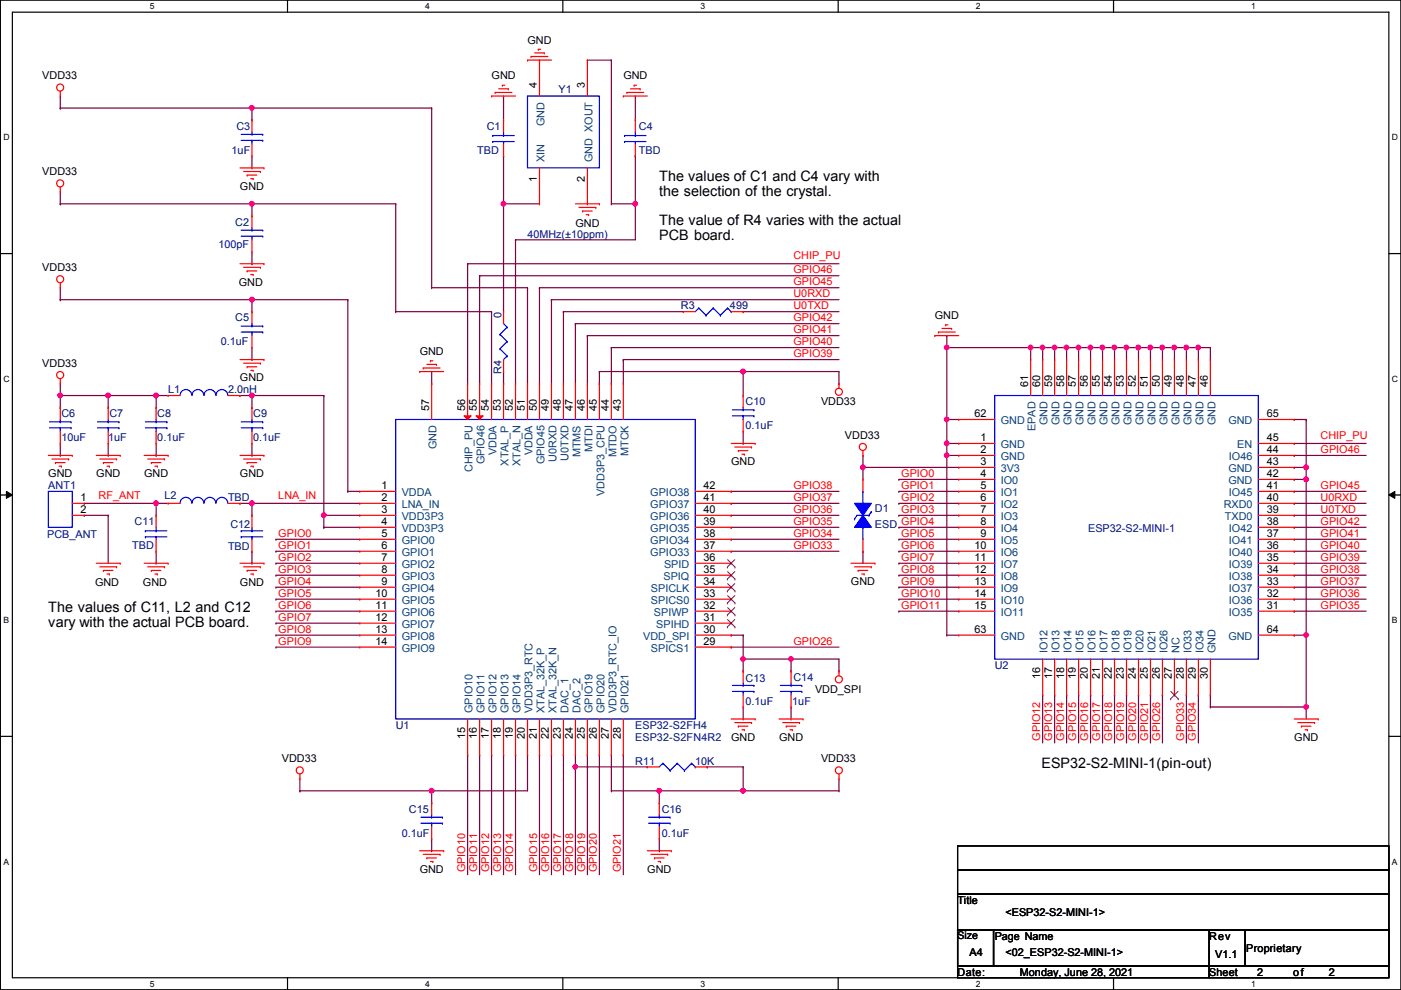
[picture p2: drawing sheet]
<svg xmlns="http://www.w3.org/2000/svg" width="297mm" height="210mm" viewBox="0 0 297 210" stroke-linecap="round" stroke-linejoin="round" font-family="sans-serif">
<defs><g id="words">
<g font-size="3">
<text x="139.8" y="38.4">The values of C1 and C4 vary with</text>
<text x="139.8" y="41.5">the selection of the crystal.</text>
<text x="139.8" y="47.8">The value of R4 varies with the actual</text>
<text x="139.8" y="50.9">PCB board.</text>
<text x="10.2" y="129.8">The values of C11, L2 and C12</text>
<text x="10.2" y="132.9">vary with the actual PCB board.</text>
<text x="220.8" y="162.8">ESP32-S2-MINI-1(pin-out)</text>
</g>
<g font-size="2.3">
<text x="111.8" y="9.2">GND</text>
<text x="9" y="16.8">VDD33</text>
<text x="104.2" y="16.8">GND</text>
<text x="132.2" y="16.8">GND</text>
<text x="113.8" y="18.6" transform="rotate(-90 113.8 18.6)">4</text>
<text x="124" y="18.6" transform="rotate(-90 124 18.6)">3</text>
<text x="9" y="37.2">VDD33</text>
<text x="50.9" y="40.2">GND</text>
<text x="113.8" y="38.7" transform="rotate(-90 113.8 38.7)">1</text>
<text x="124" y="38.7" transform="rotate(-90 124 38.7)">2</text>
<text x="122" y="48.1">GND</text>
<text x="9" y="57.5">VDD33</text>
<text x="50.6" y="60.5">GND</text>
<text x="198.2" y="67.6">GND</text>
<text x="9" y="77.8">VDD33</text>
<text x="89" y="75.3">GND</text>
<text x="50.9" y="80.9">GND</text>
<text x="218" y="82.1" transform="rotate(-90 218 82.1)">61</text>
<text x="220.5" y="82.1" transform="rotate(-90 220.5 82.1)">60</text>
<text x="223.1" y="82.1" transform="rotate(-90 223.1 82.1)">59</text>
<text x="225.6" y="82.1" transform="rotate(-90 225.6 82.1)">58</text>
<text x="228.1" y="82.1" transform="rotate(-90 228.1 82.1)">57</text>
<text x="230.7" y="82.1" transform="rotate(-90 230.7 82.1)">56</text>
<text x="233.2" y="82.1" transform="rotate(-90 233.2 82.1)">55</text>
<text x="235.8" y="82.1" transform="rotate(-90 235.8 82.1)">54</text>
<text x="238.3" y="82.1" transform="rotate(-90 238.3 82.1)">53</text>
<text x="240.8" y="82.1" transform="rotate(-90 240.8 82.1)">52</text>
<text x="243.4" y="82.1" transform="rotate(-90 243.4 82.1)">51</text>
<text x="245.9" y="82.1" transform="rotate(-90 245.9 82.1)">50</text>
<text x="248.5" y="82.1" transform="rotate(-90 248.5 82.1)">49</text>
<text x="251" y="82.1" transform="rotate(-90 251 82.1)">48</text>
<text x="253.5" y="82.1" transform="rotate(-90 253.5 82.1)">47</text>
<text x="256.1" y="82.1" transform="rotate(-90 256.1 82.1)">46</text>
<text x="91" y="87.2" transform="rotate(-90 91 87.2)">57</text>
<text x="98.6" y="87.2" transform="rotate(-90 98.6 87.2)">56</text>
<text x="101.1" y="87.2" transform="rotate(-90 101.1 87.2)">55</text>
<text x="103.7" y="87.2" transform="rotate(-90 103.7 87.2)">54</text>
<text x="106.2" y="87.2" transform="rotate(-90 106.2 87.2)">53</text>
<text x="108.8" y="87.2" transform="rotate(-90 108.8 87.2)">52</text>
<text x="111.3" y="87.2" transform="rotate(-90 111.3 87.2)">51</text>
<text x="113.8" y="87.2" transform="rotate(-90 113.8 87.2)">50</text>
<text x="116.4" y="87.2" transform="rotate(-90 116.4 87.2)">49</text>
<text x="118.9" y="87.2" transform="rotate(-90 118.9 87.2)">48</text>
<text x="121.5" y="87.2" transform="rotate(-90 121.5 87.2)">47</text>
<text x="124" y="87.2" transform="rotate(-90 124 87.2)">46</text>
<text x="126.5" y="87.2" transform="rotate(-90 126.5 87.2)">45</text>
<text x="129.1" y="87.2" transform="rotate(-90 129.1 87.2)">44</text>
<text x="131.6" y="87.2" transform="rotate(-90 131.6 87.2)">43</text>
<text x="174.1" y="85.9">VDD33</text>
<text x="206.6" y="88.4">62</text>
<text x="268.6" y="88.4">65</text>
<text x="179.2" y="93">VDD33</text>
<text x="207.9" y="93.5">1</text>
<text x="268.6" y="93.5">45</text>
<text x="10.2" y="101.2">GND</text>
<text x="20.4" y="101.2">GND</text>
<text x="30.6" y="101.2">GND</text>
<text x="50.9" y="101.2">GND</text>
<text x="155" y="98.6">GND</text>
<text x="207.9" y="98.6">3</text>
<text x="207.9" y="101.1">4</text>
<text x="207.9" y="96">2</text>
<text x="268.6" y="101.1">42</text>
<text x="268.6" y="96">44</text>
<text x="268.6" y="98.6">43</text>
<text x="17.1" y="106.2">1</text>
<text x="80.9" y="103.6">1</text>
<text x="80.9" y="106.2">2</text>
<text x="149.2" y="106.2">41</text>
<text x="149.2" y="103.6">42</text>
<text x="207.9" y="103.6">5</text>
<text x="207.9" y="106.2">6</text>
<text x="268.6" y="106.2">40</text>
<text x="268.6" y="103.6">41</text>
<text x="17.1" y="108.7">2</text>
<text x="80.9" y="108.7">3</text>
<text x="80.9" y="111.3">4</text>
<text x="80.9" y="113.8">5</text>
<text x="149.2" y="113.8">38</text>
<text x="149.2" y="111.3">39</text>
<text x="149.2" y="108.7">40</text>
<text x="207.9" y="108.7">7</text>
<text x="207.9" y="111.3">8</text>
<text x="207.9" y="113.8">9</text>
<text x="268.6" y="108.7">39</text>
<text x="268.6" y="111.3">38</text>
<text x="268.6" y="113.8">37</text>
<text x="80.9" y="116.3">6</text>
<text x="80.9" y="118.9">7</text>
<text x="149.2" y="118.9">36</text>
<text x="149.2" y="116.3">37</text>
<text x="206.6" y="116.3">10</text>
<text x="206.6" y="118.9">11</text>
<text x="268.6" y="116.3">36</text>
<text x="268.6" y="118.9">35</text>
<text x="20.1" y="124.3">GND</text>
<text x="30.3" y="124.3">GND</text>
<text x="50.9" y="124.3">GND</text>
<text x="80.9" y="121.4">8</text>
<text x="80.9" y="124">9</text>
<text x="149.2" y="121.4">35</text>
<text x="149.2" y="124">34</text>
<text x="180.4" y="124">GND</text>
<text x="206.6" y="121.4">12</text>
<text x="206.6" y="124">13</text>
<text x="268.6" y="121.4">34</text>
<text x="268.6" y="124">33</text>
<text x="79.6" y="126.5">10</text>
<text x="79.6" y="129">11</text>
<text x="79.6" y="131.6">12</text>
<text x="149.2" y="129">32</text>
<text x="149.2" y="126.5">33</text>
<text x="149.2" y="131.6">31</text>
<text x="206.6" y="126.5">14</text>
<text x="206.6" y="129">15</text>
<text x="268.6" y="126.5">32</text>
<text x="268.6" y="129">31</text>
<text x="79.6" y="134.1">13</text>
<text x="79.6" y="136.7">14</text>
<text x="149.2" y="134.1">30</text>
<text x="149.2" y="136.7">29</text>
<text x="206.6" y="134.1">63</text>
<text x="268.6" y="134.1">64</text>
<text x="172.8" y="146.9">VDD_SPI</text>
<text x="220.5" y="144.1" transform="rotate(-90 220.5 144.1)">16</text>
<text x="223.1" y="144.1" transform="rotate(-90 223.1 144.1)">17</text>
<text x="225.6" y="144.1" transform="rotate(-90 225.6 144.1)">18</text>
<text x="228.1" y="144.1" transform="rotate(-90 228.1 144.1)">19</text>
<text x="230.7" y="144.1" transform="rotate(-90 230.7 144.1)">20</text>
<text x="233.2" y="144.1" transform="rotate(-90 233.2 144.1)">21</text>
<text x="235.8" y="144.1" transform="rotate(-90 235.8 144.1)">22</text>
<text x="238.3" y="144.1" transform="rotate(-90 238.3 144.1)">23</text>
<text x="240.8" y="144.1" transform="rotate(-90 240.8 144.1)">24</text>
<text x="243.4" y="144.1" transform="rotate(-90 243.4 144.1)">25</text>
<text x="245.9" y="144.1" transform="rotate(-90 245.9 144.1)">26</text>
<text x="248.5" y="144.1" transform="rotate(-90 248.5 144.1)">27</text>
<text x="251" y="144.1" transform="rotate(-90 251 144.1)">28</text>
<text x="253.5" y="144.1" transform="rotate(-90 253.5 144.1)">29</text>
<text x="256.1" y="144.1" transform="rotate(-90 256.1 144.1)">30</text>
<text x="59.8" y="161.6">VDD33</text>
<text x="98.6" y="156.8" transform="rotate(-90 98.6 156.8)">15</text>
<text x="101.1" y="156.8" transform="rotate(-90 101.1 156.8)">16</text>
<text x="103.7" y="156.8" transform="rotate(-90 103.7 156.8)">17</text>
<text x="106.2" y="156.8" transform="rotate(-90 106.2 156.8)">18</text>
<text x="108.8" y="156.8" transform="rotate(-90 108.8 156.8)">19</text>
<text x="111.3" y="156.8" transform="rotate(-90 111.3 156.8)">20</text>
<text x="113.8" y="156.8" transform="rotate(-90 113.8 156.8)">21</text>
<text x="116.4" y="156.8" transform="rotate(-90 116.4 156.8)">22</text>
<text x="118.9" y="156.8" transform="rotate(-90 118.9 156.8)">23</text>
<text x="121.5" y="156.8" transform="rotate(-90 121.5 156.8)">24</text>
<text x="124" y="156.8" transform="rotate(-90 124 156.8)">25</text>
<text x="126.5" y="156.8" transform="rotate(-90 126.5 156.8)">26</text>
<text x="129.1" y="156.8" transform="rotate(-90 129.1 156.8)">27</text>
<text x="131.6" y="156.8" transform="rotate(-90 131.6 156.8)">28</text>
<text x="155" y="157.1">GND</text>
<text x="165.2" y="157.1">GND</text>
<text x="174.1" y="161.6">VDD33</text>
<text x="274.4" y="157.1">GND</text>
<text x="89" y="185">GND</text>
<text x="137.2" y="185">GND</text>
<text x="203" y="191.6">Title</text>
<text x="213.2" y="194.1">&lt;ESP32-S2-MINI-1&gt;</text>
<text x="205.6" y="202.8">A4</text>
<text x="210.9" y="199.2">Page Name</text>
<text x="213.2" y="202.8">&lt;02_ESP32-S2-MINI-1&gt;</text>
<text x="256.4" y="199.2">Rev</text>
<text x="257.6" y="203">V1.1</text>
<text x="264.2" y="201.8">Proprietary</text>
<text x="203" y="206.8">Date:</text>
<text x="216.2" y="206.8">Monday, June 28, 2021</text>
<text x="256.4" y="206.8">Sheet</text>
<text x="266.5" y="206.8">2</text>
<text x="274.1" y="206.8">of</text>
<text x="281.8" y="206.8">2</text>
</g>
<g font-size="2.3" fill="#000080">
<text x="118.4" y="19.6">Y1</text>
<text x="50.1" y="27.5">C3</text>
<text x="103.2" y="27.5">C1</text>
<text x="135.5" y="27.5">C4</text>
<text x="49.1" y="32.6">1uF</text>
<text x="101.2" y="32.6">TBD</text>
<text x="135.5" y="32.6">TBD</text>
<text x="49.9" y="47.8">C2</text>
<text x="46.3" y="52.7">100pF</text>
<text x="111.8" y="50.4">40MHz(±10ppm)</text>
<text x="144.4" y="65.6">R3</text>
<text x="154.8" y="65.6">499</text>
<text x="49.9" y="68.2">C5</text>
<text x="106.3" y="67.4" transform="rotate(-90 106.3 67.4)">0</text>
<text x="46.8" y="73.2">0.1uF</text>
<text x="35.6" y="83.4">L1</text>
<text x="48.3" y="83.4">2.0nH</text>
<text x="106.3" y="79.3" transform="rotate(-90 106.3 79.3)">R4</text>
<text x="13" y="88.5">C6</text>
<text x="23.2" y="88.5">C7</text>
<text x="33.4" y="88.5">C8</text>
<text x="53.7" y="88.5">C9</text>
<text x="158.1" y="85.9">C10</text>
<text x="13" y="93.6">10uF</text>
<text x="22.9" y="93.6">1uF</text>
<text x="33.4" y="93.6">0.1uF</text>
<text x="53.7" y="93.6">0.1uF</text>
<text x="158.1" y="91">0.1uF</text>
<text x="10.2" y="103.7">ANT1</text>
<text x="34.9" y="105.7">L2</text>
<text x="48.3" y="106.3">TBD</text>
<text x="28.5" y="111.3">C11</text>
<text x="48.8" y="111.8">C12</text>
<text x="185.5" y="108.5">D1</text>
<text x="185.5" y="111.8">ESD GPIO4</text>
<text x="230.7" y="112.9">ESP32-S2-MINI-1</text>
<text x="10" y="114.1">PCB_ANT</text>
<text x="28" y="116.4">TBD</text>
<text x="48.3" y="116.7">TBD</text>
<text x="210.9" y="141.8">U2</text>
<text x="158.1" y="144.6">C13</text>
<text x="158.1" y="149.4">0.1uF</text>
<text x="168" y="149.4">1uF</text>
<text x="168.2" y="144.4">C14</text>
<text x="83.9" y="154.5">U1</text>
<text x="134.7" y="154.5">ESP32-S2FH4</text>
<text x="134.7" y="157.1">ESP32-S2FN4R2</text>
<text x="134.7" y="162.1">R11</text>
<text x="147.4" y="162.1">10K</text>
<text x="86.7" y="172.3">C15</text>
<text x="140.3" y="172.3">C16</text>
<text x="85.2" y="177.4">0.1uF</text>
<text x="140.3" y="177.4">0.1uF</text>
</g>
<g font-size="2.3" fill="#004080">
<text x="115.4" y="26.7" transform="rotate(-90 115.4 26.7)">GND</text>
<text x="115.4" y="34.3" transform="rotate(-90 115.4 34.3)">XIN</text>
<text x="125.6" y="34.3" transform="rotate(-90 125.6 34.3)">GND XOUT</text>
<text x="92.6" y="95.3" transform="rotate(-90 92.6 95.3)">GND</text>
<text x="125.6" y="95.8" transform="rotate(-90 125.6 95.8)">MTDI</text>
<text x="212.2" y="95.1">GND</text>
<text x="212.2" y="90">GND</text>
<text x="219.6" y="91.4" transform="rotate(-90 219.6 91.4)">EPAD</text>
<text x="222.1" y="90.2" transform="rotate(-90 222.1 90.2)">GND</text>
<text x="224.7" y="90.2" transform="rotate(-90 224.7 90.2)">GND</text>
<text x="227.2" y="90.2" transform="rotate(-90 227.2 90.2)">GND</text>
<text x="229.7" y="90.2" transform="rotate(-90 229.7 90.2)">GND</text>
<text x="232.3" y="90.2" transform="rotate(-90 232.3 90.2)">GND</text>
<text x="234.8" y="90.2" transform="rotate(-90 234.8 90.2)">GND</text>
<text x="237.4" y="90.2" transform="rotate(-90 237.4 90.2)">GND</text>
<text x="239.9" y="90.2" transform="rotate(-90 239.9 90.2)">GND</text>
<text x="242.4" y="90.2" transform="rotate(-90 242.4 90.2)">GND</text>
<text x="245" y="90.2" transform="rotate(-90 245 90.2)">GND</text>
<text x="247.5" y="90.2" transform="rotate(-90 247.5 90.2)">GND</text>
<text x="250.1" y="90.2" transform="rotate(-90 250.1 90.2)">GND</text>
<text x="252.6" y="90.2" transform="rotate(-90 252.6 90.2)">GND</text>
<text x="255.1" y="90.2" transform="rotate(-90 255.1 90.2)">GND</text>
<text x="257.7" y="90.2" transform="rotate(-90 257.7 90.2)">GND</text>
<text x="260.4" y="90">GND</text>
<text x="262.3" y="95.1">EN</text>
<text x="100.2" y="100.1" transform="rotate(-90 100.2 100.1)">CHIP_PU</text>
<text x="102.7" y="98.5" transform="rotate(-90 102.7 98.5)">GPIO46</text>
<text x="105.3" y="96.6" transform="rotate(-90 105.3 96.6)">VDDA</text>
<text x="107.8" y="98.7" transform="rotate(-90 107.8 98.7)">XTAL_P</text>
<text x="110.4" y="98.8" transform="rotate(-90 110.4 98.8)">XTAL_N</text>
<text x="112.9" y="96.6" transform="rotate(-90 112.9 96.6)">VDDA</text>
<text x="115.4" y="98.5" transform="rotate(-90 115.4 98.5)">GPIO45</text>
<text x="118" y="98" transform="rotate(-90 118 98)">U0RXD</text>
<text x="120.5" y="97.7" transform="rotate(-90 120.5 97.7)">U0TXD</text>
<text x="123.1" y="96.9" transform="rotate(-90 123.1 96.9)">MTMS</text>
<text x="130.7" y="96.9" transform="rotate(-90 130.7 96.9)">MTDO</text>
<text x="133.2" y="96.7" transform="rotate(-90 133.2 96.7)">MTCK</text>
<text x="212.2" y="100.2">3V3</text>
<text x="212.2" y="97.6">GND</text>
<text x="260.4" y="100.2">GND</text>
<text x="260.6" y="97.6">IO46</text>
<text x="85.2" y="105.2">VDDA</text>
<text x="85.2" y="107.8">LNA_IN</text>
<text x="128.1" y="105.2" transform="rotate(-90 128.1 105.2)">VDD3P3_CPU</text>
<text x="137.9" y="107.8">GPIO37</text>
<text x="137.9" y="105.2">GPIO38</text>
<text x="212.2" y="102.7">IO0</text>
<text x="212.2" y="105.2">IO1</text>
<text x="212.2" y="107.8">IO2</text>
<text x="259.5" y="107.8">RXD0</text>
<text x="260.4" y="102.7">GND</text>
<text x="260.6" y="105.2">IO45</text>
<text x="85.2" y="110.3">VDD3P3</text>
<text x="85.2" y="112.9">VDD3P3</text>
<text x="137.9" y="112.9">GPIO35</text>
<text x="137.9" y="110.3">GPIO36</text>
<text x="212.2" y="110.3">IO3</text>
<text x="212.2" y="112.9">IO4</text>
<text x="259.7" y="110.3">TXD0</text>
<text x="260.6" y="112.9">IO42</text>
<text x="85.2" y="115.4">GPIO0</text>
<text x="85.2" y="117.9">GPIO1</text>
<text x="137.9" y="117.9">GPIO33</text>
<text x="137.9" y="115.4">GPIO34</text>
<text x="212.2" y="115.4">IO5</text>
<text x="212.2" y="117.9">IO6</text>
<text x="260.6" y="115.4">IO41</text>
<text x="260.6" y="117.9">IO40</text>
<text x="85.2" y="120.5">GPIO2</text>
<text x="85.2" y="123">GPIO3</text>
<text x="85.2" y="125.6">GPIO4</text>
<text x="138" y="125.6">SPICLK</text>
<text x="140.7" y="123">SPIQ</text>
<text x="140.8" y="120.5">SPID</text>
<text x="212.2" y="120.5">IO7</text>
<text x="212.2" y="123">IO8</text>
<text x="212.2" y="125.6">IO9</text>
<text x="260.6" y="120.5">IO39</text>
<text x="260.6" y="123">IO38</text>
<text x="260.6" y="125.6">IO37</text>
<text x="85.2" y="128.1">GPIO5</text>
<text x="85.2" y="130.6">GPIO6</text>
<text x="138" y="128.1">SPICS0</text>
<text x="138.6" y="130.6">SPIWP</text>
<text x="212.2" y="128.1">IO10</text>
<text x="212.2" y="130.6">IO11</text>
<text x="260.6" y="128.1">IO36</text>
<text x="260.6" y="130.6">IO35</text>
<text x="85.2" y="133.2">GPIO7</text>
<text x="85.2" y="135.7">GPIO8</text>
<text x="136.4" y="135.7">VDD_SPI</text>
<text x="139.1" y="133.2">SPIHD</text>
<text x="212.2" y="135.7">GND</text>
<text x="260.4" y="135.7">GND</text>
<text x="85.2" y="138.3">GPIO9</text>
<text x="138" y="138.3">SPICS1</text>
<text x="222.1" y="138.5" transform="rotate(-90 222.1 138.5)">IO12</text>
<text x="224.7" y="138.5" transform="rotate(-90 224.7 138.5)">IO13</text>
<text x="227.2" y="138.5" transform="rotate(-90 227.2 138.5)">IO14</text>
<text x="229.7" y="138.5" transform="rotate(-90 229.7 138.5)">IO15</text>
<text x="232.3" y="138.5" transform="rotate(-90 232.3 138.5)">IO16</text>
<text x="234.8" y="138.5" transform="rotate(-90 234.8 138.5)">IO17</text>
<text x="237.4" y="138.5" transform="rotate(-90 237.4 138.5)">IO18</text>
<text x="239.9" y="138.5" transform="rotate(-90 239.9 138.5)">IO19</text>
<text x="242.4" y="138.5" transform="rotate(-90 242.4 138.5)">IO20</text>
<text x="245" y="138.5" transform="rotate(-90 245 138.5)">IO21</text>
<text x="247.5" y="138.5" transform="rotate(-90 247.5 138.5)">IO26</text>
<text x="250.1" y="138.5" transform="rotate(-90 250.1 138.5)">NC</text>
<text x="252.6" y="138.5" transform="rotate(-90 252.6 138.5)">IO33</text>
<text x="255.1" y="138.5" transform="rotate(-90 255.1 138.5)">IO34</text>
<text x="257.7" y="138.5" transform="rotate(-90 257.7 138.5)">GND</text>
<text x="100.2" y="151.2" transform="rotate(-90 100.2 151.2)">GPIO10</text>
<text x="102.7" y="151.2" transform="rotate(-90 102.7 151.2)">GPIO11</text>
<text x="105.3" y="151.2" transform="rotate(-90 105.3 151.2)">GPIO12</text>
<text x="107.8" y="151.2" transform="rotate(-90 107.8 151.2)">GPIO13</text>
<text x="110.4" y="151.2" transform="rotate(-90 110.4 151.2)">GPIO14</text>
<text x="112.9" y="151.2" transform="rotate(-90 112.9 151.2)">VDD3P3_RTC</text>
<text x="115.4" y="151.2" transform="rotate(-90 115.4 151.2)">XTAL_32K_P</text>
<text x="118" y="151.2" transform="rotate(-90 118 151.2)">XTAL_32K_N</text>
<text x="120.5" y="151.2" transform="rotate(-90 120.5 151.2)">DAC_1</text>
<text x="123.1" y="151.2" transform="rotate(-90 123.1 151.2)">DAC_2</text>
<text x="125.6" y="151.2" transform="rotate(-90 125.6 151.2)">GPIO19</text>
<text x="128.1" y="151.2" transform="rotate(-90 128.1 151.2)">GPIO20</text>
<text x="130.7" y="151.2" transform="rotate(-90 130.7 151.2)">VDD3P3_RTC_IO</text>
<text x="133.2" y="151.2" transform="rotate(-90 133.2 151.2)">GPIO21</text>
</g>
<g font-size="2.3" fill="#f00">
<text x="168.2" y="58">GPIO46</text>
<text x="168.2" y="55">CHIP_PU</text>
<text x="168.2" y="63">U0RXD</text>
<text x="168.2" y="60.5">GPIO45</text>
<text x="168.2" y="65.6">U0TXD</text>
<text x="168.2" y="70.7">GPIO41</text>
<text x="168.2" y="68.1">GPIO42</text>
<text x="168.2" y="75.7">GPIO39</text>
<text x="168.2" y="73.2">GPIO40</text>
<text x="280" y="93.1">CHIP_PU</text>
<text x="191.1" y="101.1">GPIO0</text>
<text x="280" y="96.1">GPIO46</text>
<text x="20.9" y="105.8">RF_ANT</text>
<text x="59" y="105.8">LNA_IN</text>
<text x="168.2" y="106.2">GPIO37</text>
<text x="168.2" y="103.7">GPIO38</text>
<text x="191.1" y="103.7">GPIO1</text>
<text x="191.1" y="106.2">GPIO2</text>
<text x="280" y="106.2">U0RXD</text>
<text x="280" y="103.7">GPIO45</text>
<text x="59" y="113.8">GPIO0</text>
<text x="168.2" y="113.8">GPIO34</text>
<text x="168.2" y="111.3">GPIO35</text>
<text x="168.2" y="108.8">GPIO36</text>
<text x="191.1" y="108.8">GPIO3</text>
<text x="191.1" y="113.8">GPIO5</text>
<text x="280" y="113.8">GPIO41</text>
<text x="280" y="111.3">GPIO42</text>
<text x="280" y="108.8">U0TXD</text>
<text x="59" y="116.4">GPIO1</text>
<text x="59" y="118.9">GPIO2</text>
<text x="168.2" y="116.4">GPIO33</text>
<text x="191.1" y="116.4">GPIO6</text>
<text x="191.1" y="118.9">GPIO7</text>
<text x="280" y="118.9">GPIO39</text>
<text x="280" y="116.4">GPIO40</text>
<text x="59" y="121.5">GPIO3</text>
<text x="59" y="124">GPIO4</text>
<text x="191.1" y="121.5">GPIO8</text>
<text x="191.1" y="124">GPIO9</text>
<text x="280" y="124">GPIO37</text>
<text x="280" y="121.5">GPIO38</text>
<text x="59" y="126.5">GPIO5</text>
<text x="59" y="129.1">GPIO6</text>
<text x="59" y="131.6">GPIO7</text>
<text x="191.1" y="126.5">GPIO10</text>
<text x="191.1" y="129.1">GPIO11</text>
<text x="280" y="129.1">GPIO35</text>
<text x="280" y="126.5">GPIO36</text>
<text x="59" y="134.2">GPIO8</text>
<text x="59" y="136.7">GPIO9</text>
<text x="168.2" y="136.7">GPIO26</text>
<text x="220.6" y="157" transform="rotate(-90 220.6 157)">GPIO12</text>
<text x="223.1" y="157" transform="rotate(-90 223.1 157)">GPIO13</text>
<text x="225.6" y="157" transform="rotate(-90 225.6 157)">GPIO14</text>
<text x="228.2" y="157" transform="rotate(-90 228.2 157)">GPIO15</text>
<text x="230.7" y="157" transform="rotate(-90 230.7 157)">GPIO16</text>
<text x="233.3" y="157" transform="rotate(-90 233.3 157)">GPIO17</text>
<text x="235.8" y="157" transform="rotate(-90 235.8 157)">GPIO18</text>
<text x="238.3" y="157" transform="rotate(-90 238.3 157)">GPIO19</text>
<text x="240.9" y="157" transform="rotate(-90 240.9 157)">GPIO20</text>
<text x="243.4" y="157" transform="rotate(-90 243.4 157)">GPIO21</text>
<text x="246" y="157" transform="rotate(-90 246 157)">GPIO26</text>
<text x="251" y="157" transform="rotate(-90 251 157)">GPIO33</text>
<text x="253.6" y="157" transform="rotate(-90 253.6 157)">GPIO34</text>
<text x="98.6" y="185" transform="rotate(-90 98.6 185)">GPIO10</text>
<text x="101.2" y="185" transform="rotate(-90 101.2 185)">GPIO11</text>
<text x="103.7" y="185" transform="rotate(-90 103.7 185)">GPIO12</text>
<text x="106.3" y="185" transform="rotate(-90 106.3 185)">GPIO13</text>
<text x="108.8" y="185" transform="rotate(-90 108.8 185)">GPIO14</text>
<text x="113.9" y="185" transform="rotate(-90 113.9 185)">GPIO15</text>
<text x="116.4" y="185" transform="rotate(-90 116.4 185)">GPIO16</text>
<text x="119" y="185" transform="rotate(-90 119 185)">GPIO17</text>
<text x="121.5" y="185" transform="rotate(-90 121.5 185)">GPIO18</text>
<text x="124" y="185" transform="rotate(-90 124 185)">GPIO19</text>
<text x="126.6" y="185" transform="rotate(-90 126.6 185)">GPIO20</text>
<text x="131.7" y="185" transform="rotate(-90 131.7 185)">GPIO21</text>
</g>
<text font-size="2.2" x="203" y="199.2">Size</text>
<g font-size="1.8">
<text x="31.8" y="1.9">5</text>
<text x="90.1" y="1.9">4</text>
<text x="148.5" y="1.9">3</text>
<text x="206.9" y="1.9">2</text>
<text x="265.3" y="1.9">1</text>
<text x=".7" y="29.8">D</text>
<text x="295.1" y="29.8">D</text>
<text x=".7" y="80.9">C</text>
<text x="295.1" y="80.9">C</text>
<text x=".7" y="132.1">B</text>
<text x="295.1" y="132.1">B</text>
<text x=".7" y="183.3">A</text>
<text x="295.1" y="183.3">A</text>
<text x="31.8" y="209.2">5</text>
<text x="90.1" y="209.2">4</text>
<text x="148.5" y="209.2">3</text>
<text x="206.9" y="209.2">2</text>
<text x="265.3" y="209.2">1</text>
</g>
</g></defs>
<path d="M.1 0h296.9v209.8h-296.9zM2.6 2.6h291.9v204.7h-291.9z" fill="none" stroke="#000" stroke-width=".25"/>
<g fill="#fff">
<path d="M31.8 .3h1v2h-1z"/>
<path d="M31.8 207.6h1v1.9h-1z"/>
</g>
<path d="M61 0v2.6M61 207.3v2.5" fill="none" stroke="#000" stroke-width=".25"/>
<g fill="#fff">
<path d="M90.1 .3h1v2h-1z"/>
<path d="M90.1 207.6h1v1.9h-1z"/>
</g>
<path d="M119.3 0v2.6M119.3 207.3v2.5" fill="none" stroke="#000" stroke-width=".25"/>
<g fill="#fff">
<path d="M148.5 .3h1v2h-1z"/>
<path d="M148.5 207.6h1v1.9h-1z"/>
</g>
<path d="M177.7 0v2.6M177.7 207.3v2.5" fill="none" stroke="#000" stroke-width=".25"/>
<g fill="#fff">
<path d="M206.9 .3h1v2h-1z"/>
<path d="M206.9 207.6h1v1.9h-1z"/>
</g>
<path d="M236.1 0v2.6M236.1 207.3v2.5" fill="none" stroke="#000" stroke-width=".25"/>
<g fill="#fff">
<path d="M265.3 .3h.9v2h-.9z"/>
<path d="M265.3 207.6h.9v1.9h-.9z"/>
<path d="M.7 28.2h1.3v1.9h-1.3z"/>
<path d="M295.1 28.2h1.3v1.9h-1.3z"/>
<path d="M.7 79.3h1.3v2h-1.3z"/>
<path d="M295.1 79.3h1.3v2h-1.3z"/>
</g>
<path d="M.1 53.8h2.5M294.5 53.8h2.5" fill="none" stroke="#000" stroke-width=".25"/>
<g fill="#fff">
<path d="M.7 130.5h1.2v2h-1.2z"/>
<path d="M295.1 130.5h1.2v2h-1.2z"/>
</g>
<path d="M.1 104.9h2.5M294.5 104.9h2.5" fill="none" stroke="#000" stroke-width=".25"/>
<path d="M1.4 104.2l1.2 .7-1.2 .8zM294.5 104.9l1.2-.7v1.5z" fill="#000"/>
<path d="M1.4 104.2l1.2 .7-1.2 .8zM294.5 104.9l1.2-.7v1.5z" fill="none" stroke="#000" stroke-width=".21"/>
<g fill="#fff">
<path d="M.7 181.7h1.2v2h-1.2z"/>
<path d="M295.1 181.7h1.2v2h-1.2z"/>
</g>
<path d="M.1 156.1h2.5M294.5 156.1h2.5" fill="none" stroke="#000" stroke-width=".25"/>
<g fill="none" stroke="#800040" stroke-width=".25">
<path d="M99.1 55.9h.1M99.1 55.9v25.4M101.7 58.5h.1M101.7 58.5v22.8M53.4 63.5h.1M53.4 66.1h.1M53.4 63.5h20.3M53.4 63.5v2.6M73.7 63.5h.1M73.7 63.5v40.7M114.4 61h.1M114.4 61v20.3"/>
<path d="M116.9 63.5h.1M116.9 63.5v17.8M119.5 66.1h.1M119.5 66.1v15.2M122 68.6h.1M122 68.6v12.7M12.8 96.6h.1M12.8 83.9h.1M12.8 81.3v2.6M12.8 94v2.6M183 96.6h.1M183 96.6v2.5"/>
<path d="M17.9 106.7h.1M17.9 106.7h15.2M50.9 106.7h.1M50.9 106.7h2.5M58.5 114.3h.1M58.5 116.9h.1M58.5 119.4h.1M58.5 114.3h17.8M58.5 116.9h17.8M58.5 119.4h17.8M68.7 111.8h.1M68.7 109.3h.1"/>
<path d="M68.7 111.8h7.6M68.7 109.3h7.6M68.7 109.3v2.5M73.7 104.2h.1M73.7 104.2h2.6M155 116.9h.1M155 114.3h.1M155 111.8h.1M155 109.3h.1M155 106.7h.1M155 104.2h.1M155 114.3h22.9"/>
<path d="M155 116.9h22.9M155 111.8h22.9M155 109.3h22.9M155 106.7h22.9M155 104.2h22.9M58.5 122h.1M58.5 124.5h.1M58.5 127h.1M58.5 129.6h.1M58.5 132.1h.1M58.5 134.7h.1M58.5 137.2h.1"/>
<path d="M58.5 122h17.8M58.5 124.5h17.8M58.5 127h17.8M58.5 129.6h17.8M58.5 132.1h17.8M58.5 134.7h17.8M58.5 137.2h17.8M155 137.2h.1M155 137.2h22.9M99.1 160.1h.1M99.1 160.1v25.4M101.7 160.1h.1"/>
<path d="M101.7 160.1v25.4M104.2 160.1h.1M104.2 160.1v25.4M106.8 160.1h.1M106.8 160.1v25.4M109.3 160.1h.1M109.3 160.1v25.4M114.4 160.1h.1M114.4 160.1v25.4M116.9 160.1h.1M116.9 160.1v25.4M119.5 160.1h.1"/>
<path d="M119.5 160.1v25.4M122 162.6h.1M122 160.1v2.5M124.5 160.1h.1M124.5 160.1v25.4M127.1 160.1h.1M127.1 160.1v25.4M132.2 160.1h.1M132.2 160.1v25.4"/>
</g>
<circle cx="12.8" cy="83.8" r=".49" fill="#f0f"/>
<circle cx="12.8" cy="83.8" r=".49" fill="none" stroke="#f0f" stroke-width=".25"/>
<path d="M33.1 96.6h.1M33.1 83.9h.1M33.1 94v2.6M33.1 83.9h2.5M53.4 96.6h.1M53.4 94v2.6" fill="none" stroke="#800040" stroke-width=".25"/>
<circle cx="33.1" cy="83.8" r=".49" fill="#f0f"/>
<circle cx="33.1" cy="83.8" r=".49" fill="none" stroke="#f0f" stroke-width=".25"/>
<path d="M12.8 86.4h.1M12.8 83.9v2.5M33.1 86.4h.1M33.1 83.9v2.5M50.9 83.9h.1M50.9 83.9h17.8M53.4 86.4h.1M53.4 83.9h.1M53.4 83.9v2.5" fill="none" stroke="#800040" stroke-width=".25"/>
<circle cx="53.4" cy="83.8" r=".49" fill="#f0f"/>
<circle cx="53.4" cy="83.8" r=".49" fill="none" stroke="#f0f" stroke-width=".25"/>
<path d="M68.7 83.9h.1M68.7 83.9v25.4" fill="none" stroke="#800040" stroke-width=".25"/>
<circle cx="68.6" cy="109.2" r=".49" fill="#f0f"/>
<circle cx="68.6" cy="109.2" r=".49" fill="none" stroke="#f0f" stroke-width=".25"/>
<path d="M124.5 12.7h.1M124.5 12.7h5.1M129.6 12.7h.1M129.6 12.7v30.5M134.7 20.4h.1M134.7 20.4v5M129.6 43.2h.1M129.6 43.2h5.1" fill="none" stroke="#800040" stroke-width=".25"/>
<circle cx="134.7" cy="43.2" r=".49" fill="#f0f"/>
<circle cx="134.7" cy="43.2" r=".49" fill="none" stroke="#f0f" stroke-width=".25"/>
<path d="M106.8 33.1h.1M106.8 20.4h.1M106.8 20.4v5M106.8 33.1v10.1M134.7 33.1h.1M134.7 33.1v10.1M12.8 83.9h.1M12.8 83.9h10.1" fill="none" stroke="#800040" stroke-width=".25"/>
<circle cx="22.9" cy="83.8" r=".49" fill="#f0f"/>
<circle cx="22.9" cy="83.8" r=".49" fill="none" stroke="#f0f" stroke-width=".25"/>
<path d="M12.8 63.5h.1M12.8 61v2.5M12.8 63.5h40.6" fill="none" stroke="#800040" stroke-width=".25"/>
<circle cx="53.4" cy="63.5" r=".49" fill="#f0f"/>
<circle cx="53.4" cy="63.5" r=".49" fill="none" stroke="#f0f" stroke-width=".25"/>
<g fill="none" stroke="#800040" stroke-width=".25">
<path d="M106.8 43.2h.1M106.8 43.2h7.6M109.3 50.8h.1M109.3 50.8v30.5M134.7 43.2h.1M134.7 43.2v7.6h-25.4M114.4 61h.1M114.4 61h63.5M116.9 63.5h.1M116.9 63.5h61M119.5 66.1h.1M119.5 66.1h25.4"/>
<path d="M122 68.6h.1M122 68.6h55.9M124.5 71.2h.1M124.5 71.2h53.4M124.5 71.2v10.1M127.1 78.8h.1M127.1 78.8v2.5M127.1 78.8h30.5M129.6 73.7h.1M129.6 73.7h48.3M129.6 73.7v7.6M132.2 76.2h.1"/>
<path d="M132.2 76.2h45.7M132.2 76.2v5.1M127.1 81.3h.1"/>
</g>
<circle cx="157.5" cy="78.8" r=".49" fill="#f0f"/>
<circle cx="157.5" cy="78.8" r=".49" fill="none" stroke="#f0f" stroke-width=".25"/>
<g fill="none" stroke="#800040" stroke-width=".25">
<path d="M99.1 55.9h.1M99.1 55.9h78.8M101.7 58.5h.1M101.7 58.5h76.2M106.8 78.8v2.5M157.6 78.8h.1M157.6 78.8h20.3v2.5M157.6 78.8v5.1M106.8 81.3h.1M157.6 94h.1M157.6 91.5v2.5M177.9 81.3h.1"/>
<path d="M129.6 160.1h.1M129.6 167.7h.1M129.6 160.1v7.6M129.6 167.7h28M139.8 170.2h.1M139.8 167.7h.1M139.8 167.7v2.5M139.8 177.8v2.6M139.8 180.4h.1"/>
</g>
<circle cx="157.5" cy="167.7" r=".49" fill="#f0f"/>
<circle cx="157.5" cy="167.7" r=".49" fill="none" stroke="#f0f" stroke-width=".25"/>
<circle cx="139.8" cy="167.7" r=".49" fill="#f0f"/>
<circle cx="139.8" cy="167.7" r=".49" fill="none" stroke="#f0f" stroke-width=".25"/>
<path d="M63.6 167.7h.1M63.6 167.7h27.9v2.5M63.6 165.1v2.6M91.5 170.2h.1M91.5 177.8v2.6M91.5 180.4h.1" fill="none" stroke="#800040" stroke-width=".25"/>
<circle cx="91.5" cy="167.7" r=".49" fill="#f0f"/>
<circle cx="91.5" cy="167.7" r=".49" fill="none" stroke="#f0f" stroke-width=".25"/>
<path d="M53.4 43.2h.1M53.4 43.2h30.5M91.5 167.7h.1M111.8 160.1h.1M111.8 160.1v7.6h-20.3" fill="none" stroke="#800040" stroke-width=".25"/>
<circle cx="53.4" cy="43.2" r=".49" fill="#f0f"/>
<circle cx="53.4" cy="43.2" r=".49" fill="none" stroke="#f0f" stroke-width=".25"/>
<g fill="none" stroke="#800040" stroke-width=".25">
<path d="M12.8 43.2h.1M12.8 43.2h40.6v2.6M12.8 40.7v2.5M53.4 45.8h.1M53.4 55.9h.1M53.4 53.4v2.5M106.8 43.2h.1M106.8 43.2v22.9M91.5 78.8v2.5M111.8 61h.1M111.8 61v20.3M157.6 66.1h.1"/>
<path d="M157.6 66.1h20.3M22.9 96.6h.1M22.9 86.4h.1M22.9 83.9h.1M22.9 83.9v2.5M22.9 94v2.6M22.9 83.9h10.2M91.5 81.3h.1"/>
</g>
<circle cx="106.7" cy="43.2" r=".49" fill="#f0f"/>
<circle cx="106.7" cy="43.2" r=".49" fill="none" stroke="#f0f" stroke-width=".25"/>
<path d="M12.8 22.9h.1M12.8 22.9h78.7M12.8 20.4v2.5M53.4 25.4h.1M53.4 35.6h.1M53.4 22.9h.1M53.4 22.9v2.5M53.4 33.1v2.5M91.5 22.9h.1M91.5 22.9v38.1M91.5 61h.1M91.5 61h20.3" fill="none" stroke="#800040" stroke-width=".25"/>
<circle cx="53.4" cy="22.9" r=".49" fill="#f0f"/>
<circle cx="53.4" cy="22.9" r=".49" fill="none" stroke="#f0f" stroke-width=".25"/>
<g fill="none" stroke="#800040" stroke-width=".25">
<path d="M83.9 43.2h.1M83.9 43.2v22.9M83.9 66.1h.1M83.9 66.1h20.3M104.2 66.1h.1M104.2 66.1v15.2M122 162.6h.1M122 162.6h15.2M149.9 162.6h.1M149.9 162.6h7.7M157.6 162.6h.1M157.6 167.7h.1"/>
<path d="M157.6 162.6v5.1M157.6 167.7h20.3M177.9 167.7h.1M177.9 165.1v2.6"/>
</g>
<circle cx="122" cy="162.6" r=".49" fill="#f0f"/>
<circle cx="122" cy="162.6" r=".49" fill="none" stroke="#f0f" stroke-width=".25"/>
<path d="M17.9 109.3h.1M17.9 109.3h5M22.9 109.3h.1M22.9 109.3v10.1M157.6 139.7h.1M157.6 139.7v2.6M157.6 139.7h10.1M157.6 152.4h.1M157.6 142.3h.1M157.6 149.9v2.5M122 162.6h.1M122 162.6v22.9" fill="none" stroke="#800040" stroke-width=".25"/>
<circle cx="167.7" cy="139.7" r=".49" fill="#f0f"/>
<circle cx="167.7" cy="139.7" r=".49" fill="none" stroke="#f0f" stroke-width=".25"/>
<circle cx="157.5" cy="139.7" r=".49" fill="#f0f"/>
<circle cx="157.5" cy="139.7" r=".49" fill="none" stroke="#f0f" stroke-width=".25"/>
<g fill="none" stroke="#800040" stroke-width=".25">
<path d="M200.7 71.2h.1M200.7 73.7h.1M200.7 71.2v17.7M200.7 73.7h17.8M256.6 73.7h.1M256.6 73.7v2.5M155 134.7h.1M155 134.7h2.6M157.6 134.7h.1M157.6 134.7v5M167.7 139.7h.1M167.7 139.7v2.6"/>
<path d="M167.7 139.7h10.2M167.7 142.3h.1M167.7 152.4h.1M167.7 149.9v2.5"/>
</g>
<circle cx="200.7" cy="88.9" r=".49" fill="#f0f"/>
<circle cx="200.7" cy="88.9" r=".49" fill="none" stroke="#f0f" stroke-width=".25"/>
<circle cx="200.7" cy="73.7" r=".49" fill="#f0f"/>
<circle cx="200.7" cy="73.7" r=".49" fill="none" stroke="#f0f" stroke-width=".25"/>
<path d="M218.5 73.7h.1M218.5 73.7v2.5" fill="none" stroke="#800040" stroke-width=".25"/>
<circle cx="218.5" cy="73.7" r=".49" fill="#f0f"/>
<circle cx="218.5" cy="73.7" r=".49" fill="none" stroke="#f0f" stroke-width=".25"/>
<path d="M218.5 73.7h.1M218.5 73.7h5.1M221.1 73.7h.1M221.1 73.7v2.5" fill="none" stroke="#800040" stroke-width=".25"/>
<circle cx="221" cy="73.7" r=".49" fill="#f0f"/>
<circle cx="221" cy="73.7" r=".49" fill="none" stroke="#f0f" stroke-width=".25"/>
<path d="M223.6 73.7h.1M223.6 73.7v2.5M223.6 73.7h2.5" fill="none" stroke="#800040" stroke-width=".25"/>
<circle cx="226.1" cy="73.7" r=".49" fill="#f0f"/>
<circle cx="226.1" cy="73.7" r=".49" fill="none" stroke="#f0f" stroke-width=".25"/>
<circle cx="223.6" cy="73.7" r=".49" fill="#f0f"/>
<circle cx="223.6" cy="73.7" r=".49" fill="none" stroke="#f0f" stroke-width=".25"/>
<path d="M226.1 73.7h.1M226.1 73.7v2.5M226.1 73.7h2.6M228.7 73.7h.1M228.7 73.7v2.5" fill="none" stroke="#800040" stroke-width=".25"/>
<circle cx="228.7" cy="73.7" r=".49" fill="#f0f"/>
<circle cx="228.7" cy="73.7" r=".49" fill="none" stroke="#f0f" stroke-width=".25"/>
<path d="M228.7 73.7h.1M228.7 73.7h2.5M231.2 73.7h.1M231.2 73.7v2.5" fill="none" stroke="#800040" stroke-width=".25"/>
<circle cx="231.2" cy="73.7" r=".49" fill="#f0f"/>
<circle cx="231.2" cy="73.7" r=".49" fill="none" stroke="#f0f" stroke-width=".25"/>
<path d="M231.2 73.7h.1M231.2 73.7h5.1M233.8 73.7h.1M233.8 73.7v2.5" fill="none" stroke="#800040" stroke-width=".25"/>
<circle cx="236.3" cy="73.7" r=".49" fill="#f0f"/>
<circle cx="236.3" cy="73.7" r=".49" fill="none" stroke="#f0f" stroke-width=".25"/>
<circle cx="233.7" cy="73.7" r=".49" fill="#f0f"/>
<circle cx="233.7" cy="73.7" r=".49" fill="none" stroke="#f0f" stroke-width=".25"/>
<path d="M236.3 73.7h.1M236.3 73.7v2.5M236.3 73.7h2.5M238.8 73.7h.1M238.8 73.7v2.5" fill="none" stroke="#800040" stroke-width=".25"/>
<circle cx="238.8" cy="73.7" r=".49" fill="#f0f"/>
<circle cx="238.8" cy="73.7" r=".49" fill="none" stroke="#f0f" stroke-width=".25"/>
<path d="M238.8 73.7h.1M238.8 73.7h2.6M241.4 73.7h.1M241.4 73.7v2.5" fill="none" stroke="#800040" stroke-width=".25"/>
<circle cx="241.4" cy="73.7" r=".49" fill="#f0f"/>
<circle cx="241.4" cy="73.7" r=".49" fill="none" stroke="#f0f" stroke-width=".25"/>
<path d="M241.4 73.7h.1M241.4 73.7h5.1M243.9 73.7h.1M243.9 73.7v2.5" fill="none" stroke="#800040" stroke-width=".25"/>
<circle cx="246.4" cy="73.7" r=".49" fill="#f0f"/>
<circle cx="246.4" cy="73.7" r=".49" fill="none" stroke="#f0f" stroke-width=".25"/>
<circle cx="243.9" cy="73.7" r=".49" fill="#f0f"/>
<circle cx="243.9" cy="73.7" r=".49" fill="none" stroke="#f0f" stroke-width=".25"/>
<path d="M246.5 73.7h.1M246.5 73.7v2.5M246.5 73.7h2.5M249 73.7h.1M249 73.7v2.5" fill="none" stroke="#800040" stroke-width=".25"/>
<circle cx="249" cy="73.7" r=".49" fill="#f0f"/>
<circle cx="249" cy="73.7" r=".49" fill="none" stroke="#f0f" stroke-width=".25"/>
<path d="M249 73.7h.1M249 73.7h5.1M251.5 73.7h.1M251.5 73.7v2.5" fill="none" stroke="#800040" stroke-width=".25"/>
<circle cx="254.1" cy="73.7" r=".49" fill="#f0f"/>
<circle cx="254.1" cy="73.7" r=".49" fill="none" stroke="#f0f" stroke-width=".25"/>
<circle cx="251.5" cy="73.7" r=".49" fill="#f0f"/>
<circle cx="251.5" cy="73.7" r=".49" fill="none" stroke="#f0f" stroke-width=".25"/>
<path d="M254.1 73.7h.1M254.1 73.7v2.5M254.1 73.7h2.5M200.7 88.9h.1M200.7 94h.1M200.7 88.9h2.6M200.7 88.9v7.7M200.7 94h2.6" fill="none" stroke="#800040" stroke-width=".25"/>
<circle cx="200.7" cy="94" r=".49" fill="#f0f"/>
<circle cx="200.7" cy="94" r=".49" fill="none" stroke="#f0f" stroke-width=".25"/>
<path d="M200.7 96.6h.1M200.7 96.6h2.6M200.7 96.6v38.1" fill="none" stroke="#800040" stroke-width=".25"/>
<circle cx="200.7" cy="96.5" r=".49" fill="#f0f"/>
<circle cx="200.7" cy="96.5" r=".49" fill="none" stroke="#f0f" stroke-width=".25"/>
<g fill="none" stroke="#800040" stroke-width=".25">
<path d="M276.9 88.9h.1M276.9 88.9v10.2M190.6 101.6h.1M190.6 104.2h.1M190.6 106.7h.1M190.6 109.3h.1M190.6 111.8h.1M190.6 114.3h.1M190.6 116.9h.1M190.6 119.4h.1M190.6 101.6h12.7M190.6 104.2h12.7"/>
<path d="M190.6 106.7h12.7M190.6 109.3h12.7M190.6 111.8h12.7M190.6 114.3h12.7M190.6 116.9h12.7M190.6 119.4h12.7M190.6 122h.1M190.6 124.5h.1M190.6 127h.1M190.6 129.6h.1M190.6 122h12.7M190.6 124.5h12.7"/>
<path d="M190.6 127h12.7M190.6 129.6h12.7M200.7 134.7h.1M200.7 134.7h2.6M221.1 147.4h.1M221.1 147.4v10.1M223.6 147.4h.1M223.6 147.4v10.1M226.1 147.4h.1M226.1 147.4v10.1M228.7 147.4h.1M228.7 147.4v10.1"/>
<path d="M231.2 147.4h.1M231.2 147.4v10.1M233.8 147.4h.1M233.8 147.4v10.1M236.3 147.4h.1M236.3 147.4v10.1M238.8 147.4h.1M238.8 147.4v10.1M241.4 147.4h.1M241.4 147.4v10.1M243.9 147.4h.1M243.9 147.4v10.1"/>
<path d="M246.5 147.4h.1M246.5 147.4v10.1M251.5 147.4h.1M251.5 147.4v10.1M254.1 147.4h.1M254.1 147.4v10.1M256.6 147.4h.1M256.6 149.9h.1M256.6 147.4v2.5M256.6 149.9h20.3"/>
</g>
<circle cx="276.9" cy="149.9" r=".49" fill="#f0f"/>
<circle cx="276.9" cy="149.9" r=".49" fill="none" stroke="#f0f" stroke-width=".25"/>
<path d="M274.4 88.9h.1M274.4 99.1h.1M274.4 88.9h2.5M274.4 99.1h2.5M276.9 99.1h.1M276.9 99.1v2.5M276.9 149.9h.1M276.9 149.9v2.5" fill="none" stroke="#800040" stroke-width=".25"/>
<circle cx="276.9" cy="99.1" r=".49" fill="#f0f"/>
<circle cx="276.9" cy="99.1" r=".49" fill="none" stroke="#f0f" stroke-width=".25"/>
<path d="M274.4 101.6h.1M274.4 101.6h2.5M276.9 101.6h.1M276.9 101.6v33.1" fill="none" stroke="#800040" stroke-width=".25"/>
<circle cx="276.9" cy="134.6" r=".49" fill="#f0f"/>
<circle cx="276.9" cy="134.6" r=".49" fill="none" stroke="#f0f" stroke-width=".25"/>
<circle cx="276.9" cy="101.6" r=".49" fill="#f0f"/>
<circle cx="276.9" cy="101.6" r=".49" fill="none" stroke="#f0f" stroke-width=".25"/>
<g fill="none" stroke="#800040" stroke-width=".25">
<path d="M183 99.1h.1M183 99.1h20.3M274.4 96.6h.1M274.4 94h.1M274.4 96.6h15.2M274.4 94h15.2M274.4 119.4h.1M274.4 116.9h.1M274.4 114.3h.1M274.4 111.8h.1M274.4 109.3h.1M274.4 106.7h.1"/>
<path d="M274.4 104.2h.1M274.4 119.4h15.2M274.4 116.9h15.2M274.4 114.3h15.2M274.4 111.8h15.2M274.4 109.3h15.2M274.4 106.7h15.2M274.4 104.2h15.2M274.4 134.7h.1M274.4 129.6h.1M274.4 127h.1M274.4 124.5h.1"/>
<path d="M274.4 122h.1M274.4 134.7h2.5M274.4 129.6h15.2M274.4 127h15.2M274.4 124.5h15.2M274.4 122h15.2M276.9 134.7h.1M276.9 134.7v15.2"/>
</g>
<circle cx="182.9" cy="99.1" r=".49" fill="#f0f"/>
<circle cx="182.9" cy="99.1" r=".49" fill="none" stroke="#f0f" stroke-width=".25"/>
<path d="M33.1 119.4h.1M33.1 116.9v2.5M53.4 119.4h.1M53.4 109.3h.1M53.4 106.7v2.6M53.4 116.9v2.5" fill="none" stroke="#800040" stroke-width=".25"/>
<circle cx="53.4" cy="106.7" r=".49" fill="#f0f"/>
<circle cx="53.4" cy="106.7" r=".49" fill="none" stroke="#f0f" stroke-width=".25"/>
<path d="M33.1 109.3h.1M33.1 106.7v2.6M53.4 106.7h.1M53.4 106.7h22.9" fill="none" stroke="#800040" stroke-width=".25"/>
<circle cx="33.1" cy="106.7" r=".49" fill="#f0f"/>
<circle cx="33.1" cy="106.7" r=".49" fill="none" stroke="#f0f" stroke-width=".25"/>
<path d="M53.4 76.2h.1M53.4 73.7v2.5M183 99.1h.1M183 99.1v2.5M33.1 106.7h.1M33.1 106.7h2.5M183 116.9h.1M183 116.9v2.5M177.9 139.7v2.6M177.9 142.3h.1" fill="none" stroke="#800040" stroke-width=".25"/>
<g fill="none" stroke="#f00" stroke-width=".25">
<path d="M12.8 19.3v1.1M105 19.6h.1M105 19.6h3.5M105.7 18.8h2.1M106.5 18.1h.1M106.5 18.1h.5M107.8 18.8h.1M111.8 12.7h.1M111.8 12.7h5.1M112.6 12h.1M112.6 12h3.6M113.4 11.2h2"/>
<path d="M114.1 10.5h.1M114.1 10.5h.5M115.4 11.2h.1M132.9 19.6h.1M132.9 19.6h3.6M133.7 18.8h2M134.4 18.1h.1M134.4 18.1h.6M135.7 18.8h.1M12.8 20.4h.1M12.8 39.7v1M50.9 35.6h5.1"/>
<path d="M51.6 36.4h3.6M52.4 37.1h.1M52.4 37.1h2M53.2 37.9h.5M53.7 37.9h.1M55.2 36.4h.1M56 35.6h.1M104.2 20.4h.1M104.2 20.4h5.1M132.2 20.4h.1M132.2 20.4h5M134.7 33.1h.1"/>
<path d="M134.7 25.4h.1M134.7 25.4v2.6M134.7 30.5v2.6M12.8 40.7h.1M12.8 60v1M50.9 55.9h5.1M51.6 56.7h3.6M52.4 57.4h.1M52.4 57.4h2M53.2 58.2h.5M53.7 58.2h.1M55.2 56.7h.1"/>
<path d="M56 55.9h.1M122 43.2h5.1M122.8 44h3.5M123.5 44.7h.1M123.5 44.7h2.1M124.3 45.5h.5M124.8 45.5h.1M126.3 44h.1M127.1 43.2h.1M12.8 61h.1M50.9 76.2h5.1M51.6 77h3.6"/>
<path d="M52.4 77.8h.1M52.4 77.8h2M53.2 78.5h.5M53.7 78.5h.1M55.2 77h.1M56 76.2h.1M89 78.8h.1M89 78.8h5.1M89.7 78h.1M89.7 78h3.6M90.5 77.3h2M91.3 76.5h.1"/>
<path d="M91.3 76.5h.5M92.5 77.3h.1M144.9 66.1h.1M144.9 66.1h2.5M155 66.1h2.6M157.6 66.1h.1M198.2 71.2h.1M198.2 71.2h5.1M199 70.4h.1M199 70.4h3.5M199.7 69.6h2.1M200.5 68.9h.1"/>
<path d="M200.5 68.9h.5M201.8 69.6h.1M218.5 76.2h.1M218.5 76.2v7.7M221.1 76.2h.1M221.1 76.2v7.7M223.6 76.2h.1M223.6 76.2v7.7M226.1 76.2h.1M226.1 76.2v7.7M228.7 76.2h.1M228.7 76.2v7.7"/>
<path d="M231.2 76.2h.1M231.2 76.2v7.7M233.8 76.2h.1M233.8 76.2v7.7M236.3 76.2h.1M236.3 76.2v7.7M238.8 76.2h.1M238.8 76.2v7.7M241.4 76.2h.1M241.4 76.2v7.7M243.9 76.2h.1M243.9 76.2v7.7"/>
<path d="M246.5 76.2h.1M246.5 76.2v7.7M249 76.2h.1M249 76.2v7.7M251.5 76.2h.1M251.5 76.2v7.7M254.1 76.2h.1M254.1 76.2v7.7M256.6 76.2h.1M256.6 76.2v7.7M10.2 96.6h5.1M11 97.3h3.6"/>
<path d="M11.8 98.1h.1M11.8 98.1h2M12.5 98.8h.5M12.8 81.3h.1M12.8 80.3v1M13 98.8h.1M14.6 97.3h.1M15.3 96.6h.1M20.4 96.6h5.1M21.2 97.3h3.5M21.9 98.1h.1M21.9 98.1h2.1"/>
<path d="M22.7 98.8h.5M23.2 98.8h.1M24.7 97.3h.1M25.5 96.6h.1M30.6 96.6h5M31.3 97.3h3.6M32.1 98.1h.1M32.1 98.1h2M32.8 98.8h.6M33.4 98.8h.1M34.9 97.3h.1M35.6 96.6h.1"/>
<path d="M50.9 96.6h5.1M51.6 97.3h3.6M52.4 98.1h.1M52.4 98.1h2M53.2 98.8h.5M53.7 98.8h.1M55.2 97.3h.1M56 96.6h.1M91.5 81.3h.1M91.5 81.3v7.6M132.2 81.3h.1M132.2 81.3v7.6"/>
<path d="M155 94h5.1M155.8 94.8h3.5M156.5 95.5h.1M156.5 95.5h2.1M157.3 96.3h.5M157.8 96.3h.1M159.3 94.8h.1M160.1 94h.1M177.9 81.3h.1M177.9 81.3v1M183 96.6h.1M183 95.5v1.1"/>
<path d="M203.3 94h.1M203.3 99.1h.1M203.3 96.6h.1M203.3 88.9h.1M203.3 96.6h7.6M203.3 94h7.6M203.3 99.1h7.6M203.3 88.9h7.6M266.8 96.6h7.6M266.8 94h7.6M266.8 99.1h7.6M266.8 88.9h7.6"/>
<path d="M274.4 96.6h.1M274.4 88.9h.1M274.4 99.1h.1M274.4 94h.1M20.4 119.4h5.1M25.5 119.4h.1M30.6 119.4h5M35.6 119.4h.1M50.9 119.4h5.1M56 119.4h.1M76.3 104.2h.1M76.3 106.7h.1"/>
<path d="M76.3 109.3h.1M76.3 111.8h.1M76.3 114.3h.1M76.3 116.9h.1M76.3 119.4h.1M76.3 119.4h7.6M76.3 104.2h7.6M76.3 106.7h7.6M76.3 109.3h7.6M76.3 111.8h7.6M76.3 114.3h7.6M76.3 116.9h7.6"/>
<path d="M147.4 119.4h7.6M147.4 111.8h7.6M147.4 114.3h7.6M147.4 116.9h7.6M155 119.4h.1M155 116.9h.1M155 114.3h.1M155 111.8h.1M180.4 119.4h5.1M185.5 119.4h.1M203.3 101.6h.1M203.3 104.2h.1"/>
<path d="M203.3 106.7h.1M203.3 109.3h.1M203.3 111.8h.1M203.3 114.3h.1M203.3 116.9h.1M203.3 119.4h.1M203.3 119.4h7.6M203.3 101.6h7.6M203.3 104.2h7.6M203.3 106.7h7.6M203.3 109.3h7.6M203.3 111.8h7.6"/>
<path d="M203.3 114.3h7.6M203.3 116.9h7.6M266.8 119.4h7.6M266.8 101.6h7.6M266.8 104.2h7.6M266.8 106.7h7.6M266.8 109.3h7.6M266.8 111.8h7.6M266.8 114.3h7.6M266.8 116.9h7.6M274.4 101.6h.1M274.4 109.3h.1"/>
<path d="M274.4 106.7h.1M274.4 111.8h.1M274.4 114.3h.1M274.4 116.9h.1M274.4 119.4h.1M274.4 104.2h.1M21.2 120.2h3.5M21.9 120.9h.1M21.9 120.9h2.1M22.7 121.7h.5M23.2 121.7h.1M24.7 120.2h.1"/>
<path d="M31.3 120.2h3.6M32.1 120.9h.1M32.1 120.9h2M32.8 121.7h.6M33.4 121.7h.1M34.9 120.2h.1M51.6 120.2h3.6M52.4 120.9h.1M52.4 120.9h2M53.2 121.7h.5M53.7 121.7h.1M55.2 120.2h.1"/>
<path d="M76.3 122h.1M76.3 124.5h.1M76.3 127h.1M76.3 129.6h.1M76.3 132.1h.1M76.3 122h7.6M76.3 124.5h7.6M76.3 127h7.6M76.3 129.6h7.6M76.3 132.1h7.6M147.4 122h7.6M147.4 124.5h7.6"/>
<path d="M147.4 127h7.6M147.4 129.6h7.6M147.4 134.7h7.6M147.4 137.2h7.6M155 134.7h.1M155 137.2h.1M155 129.6h.1M155 127h.1M155 122h.1M155 124.5h.1M181.2 120.2h3.5M181.9 120.9h.1"/>
<path d="M181.9 120.9h2.1M182.7 121.7h.5M183.2 121.7h.1M184.7 120.2h.1M203.3 122h.1M203.3 124.5h.1M203.3 127h.1M203.3 129.6h.1M203.3 134.7h.1M203.3 122h7.6M203.3 124.5h7.6M203.3 127h7.6"/>
<path d="M203.3 129.6h7.6M203.3 134.7h7.6M221.1 139.7v7.7M223.6 139.7v7.7M226.1 139.7v7.7M228.7 139.7v7.7M231.2 139.7v7.7M233.8 139.7v7.7M236.3 139.7v7.7M238.8 139.7v7.7M241.4 139.7v7.7M243.9 139.7v7.7"/>
<path d="M246.5 139.7v7.7M249 139.7v7.7M251.5 139.7v7.7M254.1 139.7v7.7M256.6 139.7v7.7M266.8 122h7.6M266.8 124.5h7.6M266.8 127h7.6M266.8 129.6h7.6M266.8 134.7h7.6M274.4 122h.1M274.4 124.5h.1"/>
<path d="M274.4 127h.1M274.4 129.6h.1M274.4 134.7h.1M99.1 152.4v7.7M101.7 152.4v7.7M104.2 152.4v7.7M106.8 152.4v7.7M109.3 152.4v7.7M111.8 152.4v7.7M114.4 152.4v7.7M116.9 152.4v7.7M119.5 152.4v7.7"/>
<path d="M122 152.4v7.7M124.5 152.4v7.7M127.1 152.4v7.7M155 152.4h5.1M155.8 153.2h3.5M156.5 154h.1M156.5 154h2.1M157.3 154.7h.5M157.8 154.7h.1M159.3 153.2h.1M160.1 152.4h.1M165.2 152.4h5.1"/>
<path d="M165.9 153.2h3.6M166.7 154h.1M166.7 154h2M167.5 154.7h.5M167.7 142.3h.1M167.7 149.9h.1M167.7 142.3v2.5M167.7 147.4v2.5M168 154.7h.1M169.5 153.2h.1M170.3 152.4h.1M177.9 142.3h.1"/>
<path d="M177.9 142.3v1M221.1 147.4h.1M223.6 147.4h.1M226.1 147.4h.1M228.7 147.4h.1M231.2 147.4h.1M233.8 147.4h.1M236.3 147.4h.1M238.8 147.4h.1M241.4 147.4h.1M243.9 147.4h.1M246.5 147.4h.1"/>
<path d="M249 147.4h.1M251.5 147.4h.1M254.1 147.4h.1M256.6 147.4h.1M274.4 152.4h5.1M275.2 153.2h3.5M275.9 154h.1M275.9 154h2.1M276.7 154.7h.5M277.2 154.7h.1M278.7 153.2h.1M279.5 152.4h.1"/>
<path d="M63.6 165.1h.1M63.6 164.1v1M99.1 160.1h.1M101.7 160.1h.1M104.2 160.1h.1M106.8 160.1h.1M109.3 160.1h.1M111.8 160.1h.1M114.4 160.1h.1M116.9 160.1h.1M119.5 160.1h.1M122 160.1h.1"/>
<path d="M124.5 160.1h.1M127.1 160.1h.1M177.9 165.1h.1M177.9 164.1v1M89 180.4h5.1M89.7 181.1h3.6M90.5 181.9h.1M90.5 181.9h2M91.3 182.7h.5M91.8 182.7h.1M93.3 181.1h.1M94.1 180.4h.1"/>
<path d="M137.2 180.4h5.1M138 181.1h3.6M138.8 181.9h.1M138.8 181.9h2M139.5 182.7h.5M140 182.7h.1M141.6 181.1h.1M142.3 180.4h.1"/>
<circle cx="12.8" cy="18.6" r=".75"/>
<circle cx="12.8" cy="38.9" r=".75"/>
<circle cx="12.8" cy="59.2" r=".75"/>
<circle cx="12.8" cy="79.5" r=".75"/>
<circle cx="177.9" cy="83.1" r=".75"/>
<circle cx="182.9" cy="94.8" r=".75"/>
<circle cx="177.9" cy="144" r=".75"/>
<circle cx="63.6" cy="163.3" r=".75"/>
<circle cx="177.9" cy="163.3" r=".75"/>
</g>
<path d="M203 179.4h91.5v5h-91.5zM203 184.4h91.5v5.1h-91.5zM203 189.5h91.5v7.6h-91.5zM203 197.1h7.6v7.7h-7.6zM203 197.1h91.5v7.7h-91.5zM210.6 197.1h45.8v7.7h-45.8zM256.4 197.1h7.6v7.7h-7.6zM264 197.1h30.5v7.7h-30.5zM203 204.8h53.4v2.5h-53.4zM256.4 204.8h38.1v2.5h-38.1z" fill="none" stroke="#000" stroke-width=".25"/>
<g fill="none" stroke="#00f" stroke-width=".25">
<path d="M132.4 28.7h.1M132.4 30h.1M132.4 28.7h4.6M132.4 30h4.6M134.7 30h.1M134.7 28.7h.1M134.7 28v.7M134.7 30v.5M148.2 65.3h.1M148.2 65.3l-.8 .8M148.2 65.3l1.5 1.5M149.7 66.8h.1"/>
<path d="M151.2 65.3h.1M151.2 65.3l-1.5 1.5M151.2 65.3l1.5 1.5M152.7 66.8h.1M154.3 65.3h.1M154.3 65.3l-1.6 1.5M154.3 65.3l.7 .8M155 66.1h.1M83.9 88.9h63.5v63.5h-63.5zM210.9 83.9h55.9v55.8h-55.9zM165.4 146.6h4.6M165.4 145.3h4.6"/>
<path d="M167.7 145.3h.1M167.7 146.6h.1M167.7 144.8v.5M167.7 146.6v.8M170 146.6h.1M170 145.3h.1"/>
</g>
<g fill="none" stroke="#804000" stroke-width=".21">
<path d="M154.3 118.7l1.5 1.5M155.8 118.7l-1.6 1.5M154.2 130.4h.1M154.2 127.8h.1M154.2 122.8h.1M154.2 120.2h.1M154.2 125.3h.1M154.3 128.8l1.5 1.6M154.3 126.3l1.5 1.5M154.3 121.2l1.5 1.6M154.3 123.7l1.5 1.6M155.8 128.8l-1.6 1.6"/>
<path d="M155.8 126.3l-1.6 1.5M155.8 121.2l-1.6 1.6M155.8 123.7l-1.6 1.6M155.8 130.4h.1M155.8 127.8h.1M155.8 122.8h.1M155.8 120.2h.1M155.8 125.3h.1M248.2 148.2h.1M248.2 146.6l1.6 1.6M249.8 146.6l-1.6 1.6M249.8 148.2h.1"/>
</g>
<path d="M100.9 88.2h1.5l-.7 .7z" fill="#f00"/>
<g fill="none" stroke="#f00" stroke-width=".25">
<path d="M100.9 88.2h1.5l-.7 .7zM101.7 81.3h.1M101.7 81.3v7.6M106.8 81.3h.1M106.8 81.3v7.6M109.3 81.3h.1M109.3 81.3v7.6M111.8 81.3h.1M111.8 81.3v7.6M119.5 81.3h.1M119.5 81.3v7.6M122 81.3h.1"/>
<path d="M122 81.3v7.6M127.1 81.3h.1M127.1 81.3v7.6M129.6 81.3h.1M129.6 81.3v7.6"/>
</g>
<path d="M98.4 88.2h1.5l-.8 .7z" fill="#f00"/>
<g fill="none" stroke="#f00" stroke-width=".25">
<path d="M114.4 12.7h.1M114.4 12.7v7.7M124.5 12.7h.1M124.5 12.7v7.7M53.4 25.4h.1M53.4 33.1h.1M53.4 25.4v2.6M53.4 30.5v2.6M106.8 33.1h.1M106.8 25.4h.1M106.8 25.4v2.6M106.8 30.5v2.6"/>
<path d="M114.4 35.6v7.6M124.5 35.6v7.6M53.4 45.8h.1M53.4 53.4h.1M53.4 45.8v2.5M53.4 50.8v2.6M114.4 43.2h.1M124.5 43.2h.1M12.8 86.4h.1M12.8 94h.1M12.8 86.4v2.5M12.8 91.5v2.5"/>
<path d="M22.9 86.4h.1M22.9 94h.1M22.9 86.4v2.5M22.9 91.5v2.5M35.6 83.9h.1M35.6 83.9h2.6M48.3 83.9h2.6M50.9 83.9h.1M53.4 86.4h.1M53.4 94h.1M53.4 86.4v2.5M53.4 91.5v2.5"/>
<path d="M98.4 88.2h1.5l-.8 .7zM99.1 81.3h.1M99.1 81.3v7.6M104.2 81.3h.1M104.2 81.3v7.6M114.4 81.3h.1M114.4 81.3v7.6M116.9 81.3h.1M116.9 81.3v7.6M124.5 81.3h.1M124.5 81.3v7.6M157.6 83.9h.1"/>
<path d="M157.6 91.5h.1M157.6 83.9v2.5M157.6 88.9v2.6M15.3 109.3h2.6M15.3 106.7h2.6M17.9 106.7h.1M17.9 109.3h.1M33.1 116.9h.1M33.1 109.3h.1M33.1 109.3v2.5M33.1 114.3v2.6M35.6 106.7h.1"/>
<path d="M35.6 106.7h2.6M48.3 106.7h2.6M50.9 106.7h.1M53.4 116.9h.1M53.4 109.3h.1M53.4 109.3v2.5M53.4 114.3v2.6M147.4 109.3h7.6M147.4 106.7h7.6M147.4 104.2h7.6M155 109.3h.1M155 106.7h.1"/>
<path d="M155 104.2h.1M76.3 134.7h.1M76.3 137.2h.1M76.3 134.7h7.6M76.3 137.2h7.6M147.4 132.1h7.6M155 132.1h.1M129.6 152.4v7.7M132.2 152.4v7.7M157.6 142.3h.1M157.6 149.9h.1M157.6 142.3v2.5"/>
<path d="M157.6 147.4v2.5M91.5 170.2h.1M91.5 177.8h.1M91.5 170.2v2.6M91.5 175.3v2.5M129.6 160.1h.1M132.2 160.1h.1M137.2 162.6h.1M137.2 162.6h2.6M139.8 170.2h.1M139.8 177.8h.1M139.8 170.2v2.6"/>
<path d="M139.8 175.3v2.5M147.4 162.6h2.5M149.9 162.6h.1"/>
</g>
<path d="M154.2 132.9h.1M154.3 131.4l1.5 1.5M155.8 131.4l-1.6 1.5M155.8 132.9h.1" fill="none" stroke="#804000" stroke-width=".21"/>
<g fill="none" stroke="#00f" stroke-width=".25">
<path d="M51.1 29.8h4.6M51.1 28.5h4.6M53.4 28.5h.1M53.4 29.8h.1M53.4 28v.5M53.4 29.8v.7M55.7 29.8h.1M55.7 28.5h.1M104.5 28.7h.1M104.5 30h.1M104.5 28.7h4.5M104.5 30h4.5"/>
<path d="M106.8 30h.1M106.8 28.7h.1M106.8 28v.7M106.8 30v.5M111.8 20.4h15.3v15.2h-15.3zM51.1 50.1h4.6M51.1 48.8h4.6M53.4 48.8h.1M53.4 50.1h.1M53.4 48.3v.5M53.4 50.1v.7M55.7 50.1h.1"/>
<path d="M55.7 48.8h.1M10.5 90.7h4.6M10.5 89.5h4.6M12.8 89.5h.1M12.8 90.7h.1M12.8 88.9v.6M12.8 90.7v.8M15.1 90.7h.1M15.1 89.5h.1M20.7 90.7h4.5M20.7 89.5h4.5M22.9 89.5h.1"/>
<path d="M22.9 90.7h.1M22.9 88.9v.6M22.9 90.7v.8M25.2 90.7h.1M25.2 89.5h.1M38.2 83.8a1.25 1.25 0 0 1 1.2-1.2 1.25 1.25 0 0 1 1.3 1.2M40.7 83.8a1.25 1.25 0 0 1 1.3-1.2 1.25 1.25 0 0 1 1.2 1.2M43.3 83.8a1.25 1.25 0 0 1 1.2-1.2 1.25 1.25 0 0 1 1.3 1.2M45.8 83.8a1.25 1.25 0 0 1 1.3-1.2 1.25 1.25 0 0 1 1.2 1.2M51.1 90.7h4.6M51.1 89.5h4.6M53.4 89.5h.1"/>
<path d="M53.4 90.7h.1M53.4 88.9v.6M53.4 90.7v.8M55.7 90.7h.1M55.7 89.5h.1M155.3 88.2h4.5M155.3 86.9h4.5M157.6 86.9h.1M157.6 88.2h.1M157.6 86.4v.5M157.6 88.2v.7M159.8 88.2h.1"/>
<path d="M159.8 86.9h.1M10.2 104.2h5.1v7.6h-5.1zM30.8 112.6h.1M30.8 113.8h.1M30.8 112.6h4.6M30.8 113.8h4.6M33.1 113.8h.1M33.1 112.6h.1M33.1 111.8v.8M33.1 113.8v.5M38.2 106.7a1.25 1.25 0 0 1 1.2-1.2 1.25 1.25 0 0 1 1.3 1.2M40.7 106.7a1.25 1.25 0 0 1 1.3-1.2 1.25 1.25 0 0 1 1.2 1.2"/>
<path d="M43.3 106.7a1.25 1.25 0 0 1 1.2-1.2 1.25 1.25 0 0 1 1.3 1.2M45.8 106.7a1.25 1.25 0 0 1 1.3-1.2 1.25 1.25 0 0 1 1.2 1.2M51.1 112.6h.1M51.1 113.8h.1M51.1 112.6h4.6M51.1 113.8h4.6M53.4 113.8h.1M53.4 112.6h.1M53.4 111.8v.8M53.4 113.8v.5M181.7 109.3h2.5M183 111.8h.1"/>
<path d="M183 104.2h.1M183 104.2v2.5M183 111.8v2.5M184.2 109.3h.1M155.3 146.6h4.5M155.3 145.3h4.5M157.6 145.3h.1M157.6 146.6h.1M157.6 144.8v.5M157.6 146.6v.8M159.8 146.6h.1M159.8 145.3h.1"/>
<path d="M89.2 174.5h4.6M89.2 173.3h4.6M91.5 173.3h.1M91.5 174.5h.1M91.5 172.8v.5M91.5 174.5v.8M93.8 174.5h.1M93.8 173.3h.1M137.5 174.5h4.6M137.5 173.3h4.6M139.8 173.3h.1M139.8 174.5h.1"/>
<path d="M139.8 172.8v.5M139.8 174.5v.8M140.5 161.8h.1M140.5 161.8l-.7 .8M140.5 161.8l1.6 1.6M142.1 163.4h.1M142.1 174.5h.1M142.1 173.3h.1M143.6 161.8h.1M143.6 161.8l-1.5 1.6M143.6 161.8l1.5 1.6M145.1 163.4h.1"/>
<path d="M146.6 161.8h.1M146.6 161.8l-1.5 1.6M146.6 161.8l.8 .8M147.4 162.6h.1"/>
</g>
<path d="M183 109.3l1.7 2.5h-3.5z" fill-rule="evenodd" fill="#00f"/>
<path d="M181.2 110h.1M181.7 109.3l-.5 .7M183 109.3l1.7 2.5h-3.5zM184.7 108.5h.1M184.7 108.5l-.5 .8" fill="none" stroke="#00f" stroke-width=".25"/>
<path d="M181.2 106.7h3.5l-1.7 2.6z" fill-rule="evenodd" fill="#00f"/>
<g fill="none" stroke="#00f" stroke-width=".25">
<path d="M51.1 70.4h4.6M51.1 69.1h4.6M53.4 69.1h.1M53.4 70.4h.1M53.4 68.6v.5M53.4 70.4v.8M55.7 70.4h.1M55.7 69.1h.1M106 70.9h.1M106 74h.1M106 70.9l1.5 1.5M106 74l1.5 1.5"/>
<path d="M106.8 76.2h.1M106.8 68.6l.7 .8M107.5 69.4h.1M107.5 72.4h.1M107.5 75.5h.1M107.5 69.4l-1.5 1.5M107.5 72.4l-1.5 1.6M107.5 75.5l-.7 .7M30.8 90.7h4.6M30.8 89.5h4.6M33.1 89.5h.1M33.1 90.7h.1"/>
<path d="M33.1 88.9v.6M33.1 90.7v.8M35.4 90.7h.1M35.4 89.5h.1M181.2 106.7h3.5l-1.7 2.6z"/>
</g>
<g fill="none" stroke="#f00" stroke-width=".25">
<path d="M53.4 66.1h.1M53.4 73.7h.1M53.4 66.1v2.5M53.4 71.2v2.5M106.8 66.1h.1M106.8 78.8h.1M106.8 66.1v2.5M106.8 76.2v2.6M33.1 86.4h.1M33.1 94h.1M33.1 86.4v2.5M33.1 91.5v2.5"/>
<path d="M183 116.9h.1M183 101.6h.1M183 101.6v2.6M183 114.3v2.6"/>
</g>
<circle cx="12.8" cy="83.8" r=".49" fill="#f0f"/>
<circle cx="12.8" cy="83.8" r=".49" fill="none" stroke="#f0f" stroke-width=".25"/>
<circle cx="33.1" cy="83.8" r=".49" fill="#f0f"/>
<circle cx="33.1" cy="83.8" r=".49" fill="none" stroke="#f0f" stroke-width=".25"/>
<circle cx="53.4" cy="83.8" r=".49" fill="#f0f"/>
<circle cx="53.4" cy="83.8" r=".49" fill="none" stroke="#f0f" stroke-width=".25"/>
<circle cx="68.6" cy="109.2" r=".49" fill="#f0f"/>
<circle cx="68.6" cy="109.2" r=".49" fill="none" stroke="#f0f" stroke-width=".25"/>
<circle cx="134.7" cy="43.2" r=".49" fill="#f0f"/>
<circle cx="134.7" cy="43.2" r=".49" fill="none" stroke="#f0f" stroke-width=".25"/>
<circle cx="22.9" cy="83.8" r=".49" fill="#f0f"/>
<circle cx="22.9" cy="83.8" r=".49" fill="none" stroke="#f0f" stroke-width=".25"/>
<circle cx="53.4" cy="63.5" r=".49" fill="#f0f"/>
<circle cx="53.4" cy="63.5" r=".49" fill="none" stroke="#f0f" stroke-width=".25"/>
<circle cx="157.5" cy="78.8" r=".49" fill="#f0f"/>
<circle cx="157.5" cy="78.8" r=".49" fill="none" stroke="#f0f" stroke-width=".25"/>
<circle cx="157.5" cy="167.7" r=".49" fill="#f0f"/>
<circle cx="157.5" cy="167.7" r=".49" fill="none" stroke="#f0f" stroke-width=".25"/>
<circle cx="139.8" cy="167.7" r=".49" fill="#f0f"/>
<circle cx="139.8" cy="167.7" r=".49" fill="none" stroke="#f0f" stroke-width=".25"/>
<circle cx="91.5" cy="167.7" r=".49" fill="#f0f"/>
<circle cx="91.5" cy="167.7" r=".49" fill="none" stroke="#f0f" stroke-width=".25"/>
<circle cx="53.4" cy="43.2" r=".49" fill="#f0f"/>
<circle cx="53.4" cy="43.2" r=".49" fill="none" stroke="#f0f" stroke-width=".25"/>
<circle cx="106.7" cy="43.2" r=".49" fill="#f0f"/>
<circle cx="106.7" cy="43.2" r=".49" fill="none" stroke="#f0f" stroke-width=".25"/>
<circle cx="53.4" cy="22.9" r=".49" fill="#f0f"/>
<circle cx="53.4" cy="22.9" r=".49" fill="none" stroke="#f0f" stroke-width=".25"/>
<circle cx="122" cy="162.6" r=".49" fill="#f0f"/>
<circle cx="122" cy="162.6" r=".49" fill="none" stroke="#f0f" stroke-width=".25"/>
<circle cx="167.7" cy="139.7" r=".49" fill="#f0f"/>
<circle cx="167.7" cy="139.7" r=".49" fill="none" stroke="#f0f" stroke-width=".25"/>
<circle cx="157.5" cy="139.7" r=".49" fill="#f0f"/>
<circle cx="157.5" cy="139.7" r=".49" fill="none" stroke="#f0f" stroke-width=".25"/>
<circle cx="200.7" cy="88.9" r=".49" fill="#f0f"/>
<circle cx="200.7" cy="88.9" r=".49" fill="none" stroke="#f0f" stroke-width=".25"/>
<circle cx="200.7" cy="73.7" r=".49" fill="#f0f"/>
<circle cx="200.7" cy="73.7" r=".49" fill="none" stroke="#f0f" stroke-width=".25"/>
<circle cx="218.5" cy="73.7" r=".49" fill="#f0f"/>
<circle cx="218.5" cy="73.7" r=".49" fill="none" stroke="#f0f" stroke-width=".25"/>
<circle cx="221" cy="73.7" r=".49" fill="#f0f"/>
<circle cx="221" cy="73.7" r=".49" fill="none" stroke="#f0f" stroke-width=".25"/>
<circle cx="226.1" cy="73.7" r=".49" fill="#f0f"/>
<circle cx="226.1" cy="73.7" r=".49" fill="none" stroke="#f0f" stroke-width=".25"/>
<circle cx="223.6" cy="73.7" r=".49" fill="#f0f"/>
<circle cx="223.6" cy="73.7" r=".49" fill="none" stroke="#f0f" stroke-width=".25"/>
<circle cx="228.7" cy="73.7" r=".49" fill="#f0f"/>
<circle cx="228.7" cy="73.7" r=".49" fill="none" stroke="#f0f" stroke-width=".25"/>
<circle cx="231.2" cy="73.7" r=".49" fill="#f0f"/>
<circle cx="231.2" cy="73.7" r=".49" fill="none" stroke="#f0f" stroke-width=".25"/>
<circle cx="236.3" cy="73.7" r=".49" fill="#f0f"/>
<circle cx="236.3" cy="73.7" r=".49" fill="none" stroke="#f0f" stroke-width=".25"/>
<circle cx="233.7" cy="73.7" r=".49" fill="#f0f"/>
<circle cx="233.7" cy="73.7" r=".49" fill="none" stroke="#f0f" stroke-width=".25"/>
<circle cx="238.8" cy="73.7" r=".49" fill="#f0f"/>
<circle cx="238.8" cy="73.7" r=".49" fill="none" stroke="#f0f" stroke-width=".25"/>
<circle cx="241.4" cy="73.7" r=".49" fill="#f0f"/>
<circle cx="241.4" cy="73.7" r=".49" fill="none" stroke="#f0f" stroke-width=".25"/>
<circle cx="246.4" cy="73.7" r=".49" fill="#f0f"/>
<circle cx="246.4" cy="73.7" r=".49" fill="none" stroke="#f0f" stroke-width=".25"/>
<circle cx="243.9" cy="73.7" r=".49" fill="#f0f"/>
<circle cx="243.9" cy="73.7" r=".49" fill="none" stroke="#f0f" stroke-width=".25"/>
<circle cx="249" cy="73.7" r=".49" fill="#f0f"/>
<circle cx="249" cy="73.7" r=".49" fill="none" stroke="#f0f" stroke-width=".25"/>
<circle cx="254.1" cy="73.7" r=".49" fill="#f0f"/>
<circle cx="254.1" cy="73.7" r=".49" fill="none" stroke="#f0f" stroke-width=".25"/>
<circle cx="251.5" cy="73.7" r=".49" fill="#f0f"/>
<circle cx="251.5" cy="73.7" r=".49" fill="none" stroke="#f0f" stroke-width=".25"/>
<circle cx="200.7" cy="94" r=".49" fill="#f0f"/>
<circle cx="200.7" cy="94" r=".49" fill="none" stroke="#f0f" stroke-width=".25"/>
<circle cx="200.7" cy="96.5" r=".49" fill="#f0f"/>
<circle cx="200.7" cy="96.5" r=".49" fill="none" stroke="#f0f" stroke-width=".25"/>
<circle cx="276.9" cy="149.9" r=".49" fill="#f0f"/>
<circle cx="276.9" cy="149.9" r=".49" fill="none" stroke="#f0f" stroke-width=".25"/>
<circle cx="276.9" cy="99.1" r=".49" fill="#f0f"/>
<circle cx="276.9" cy="99.1" r=".49" fill="none" stroke="#f0f" stroke-width=".25"/>
<circle cx="276.9" cy="134.6" r=".49" fill="#f0f"/>
<circle cx="276.9" cy="134.6" r=".49" fill="none" stroke="#f0f" stroke-width=".25"/>
<circle cx="276.9" cy="101.6" r=".49" fill="#f0f"/>
<circle cx="276.9" cy="101.6" r=".49" fill="none" stroke="#f0f" stroke-width=".25"/>
<circle cx="182.9" cy="99.1" r=".49" fill="#f0f"/>
<circle cx="182.9" cy="99.1" r=".49" fill="none" stroke="#f0f" stroke-width=".25"/>
<circle cx="53.4" cy="106.7" r=".49" fill="#f0f"/>
<circle cx="53.4" cy="106.7" r=".49" fill="none" stroke="#f0f" stroke-width=".25"/>
<circle cx="33.1" cy="106.7" r=".49" fill="#f0f"/>
<circle cx="33.1" cy="106.7" r=".49" fill="none" stroke="#f0f" stroke-width=".25"/>
<use href="#words"/>
</svg>
